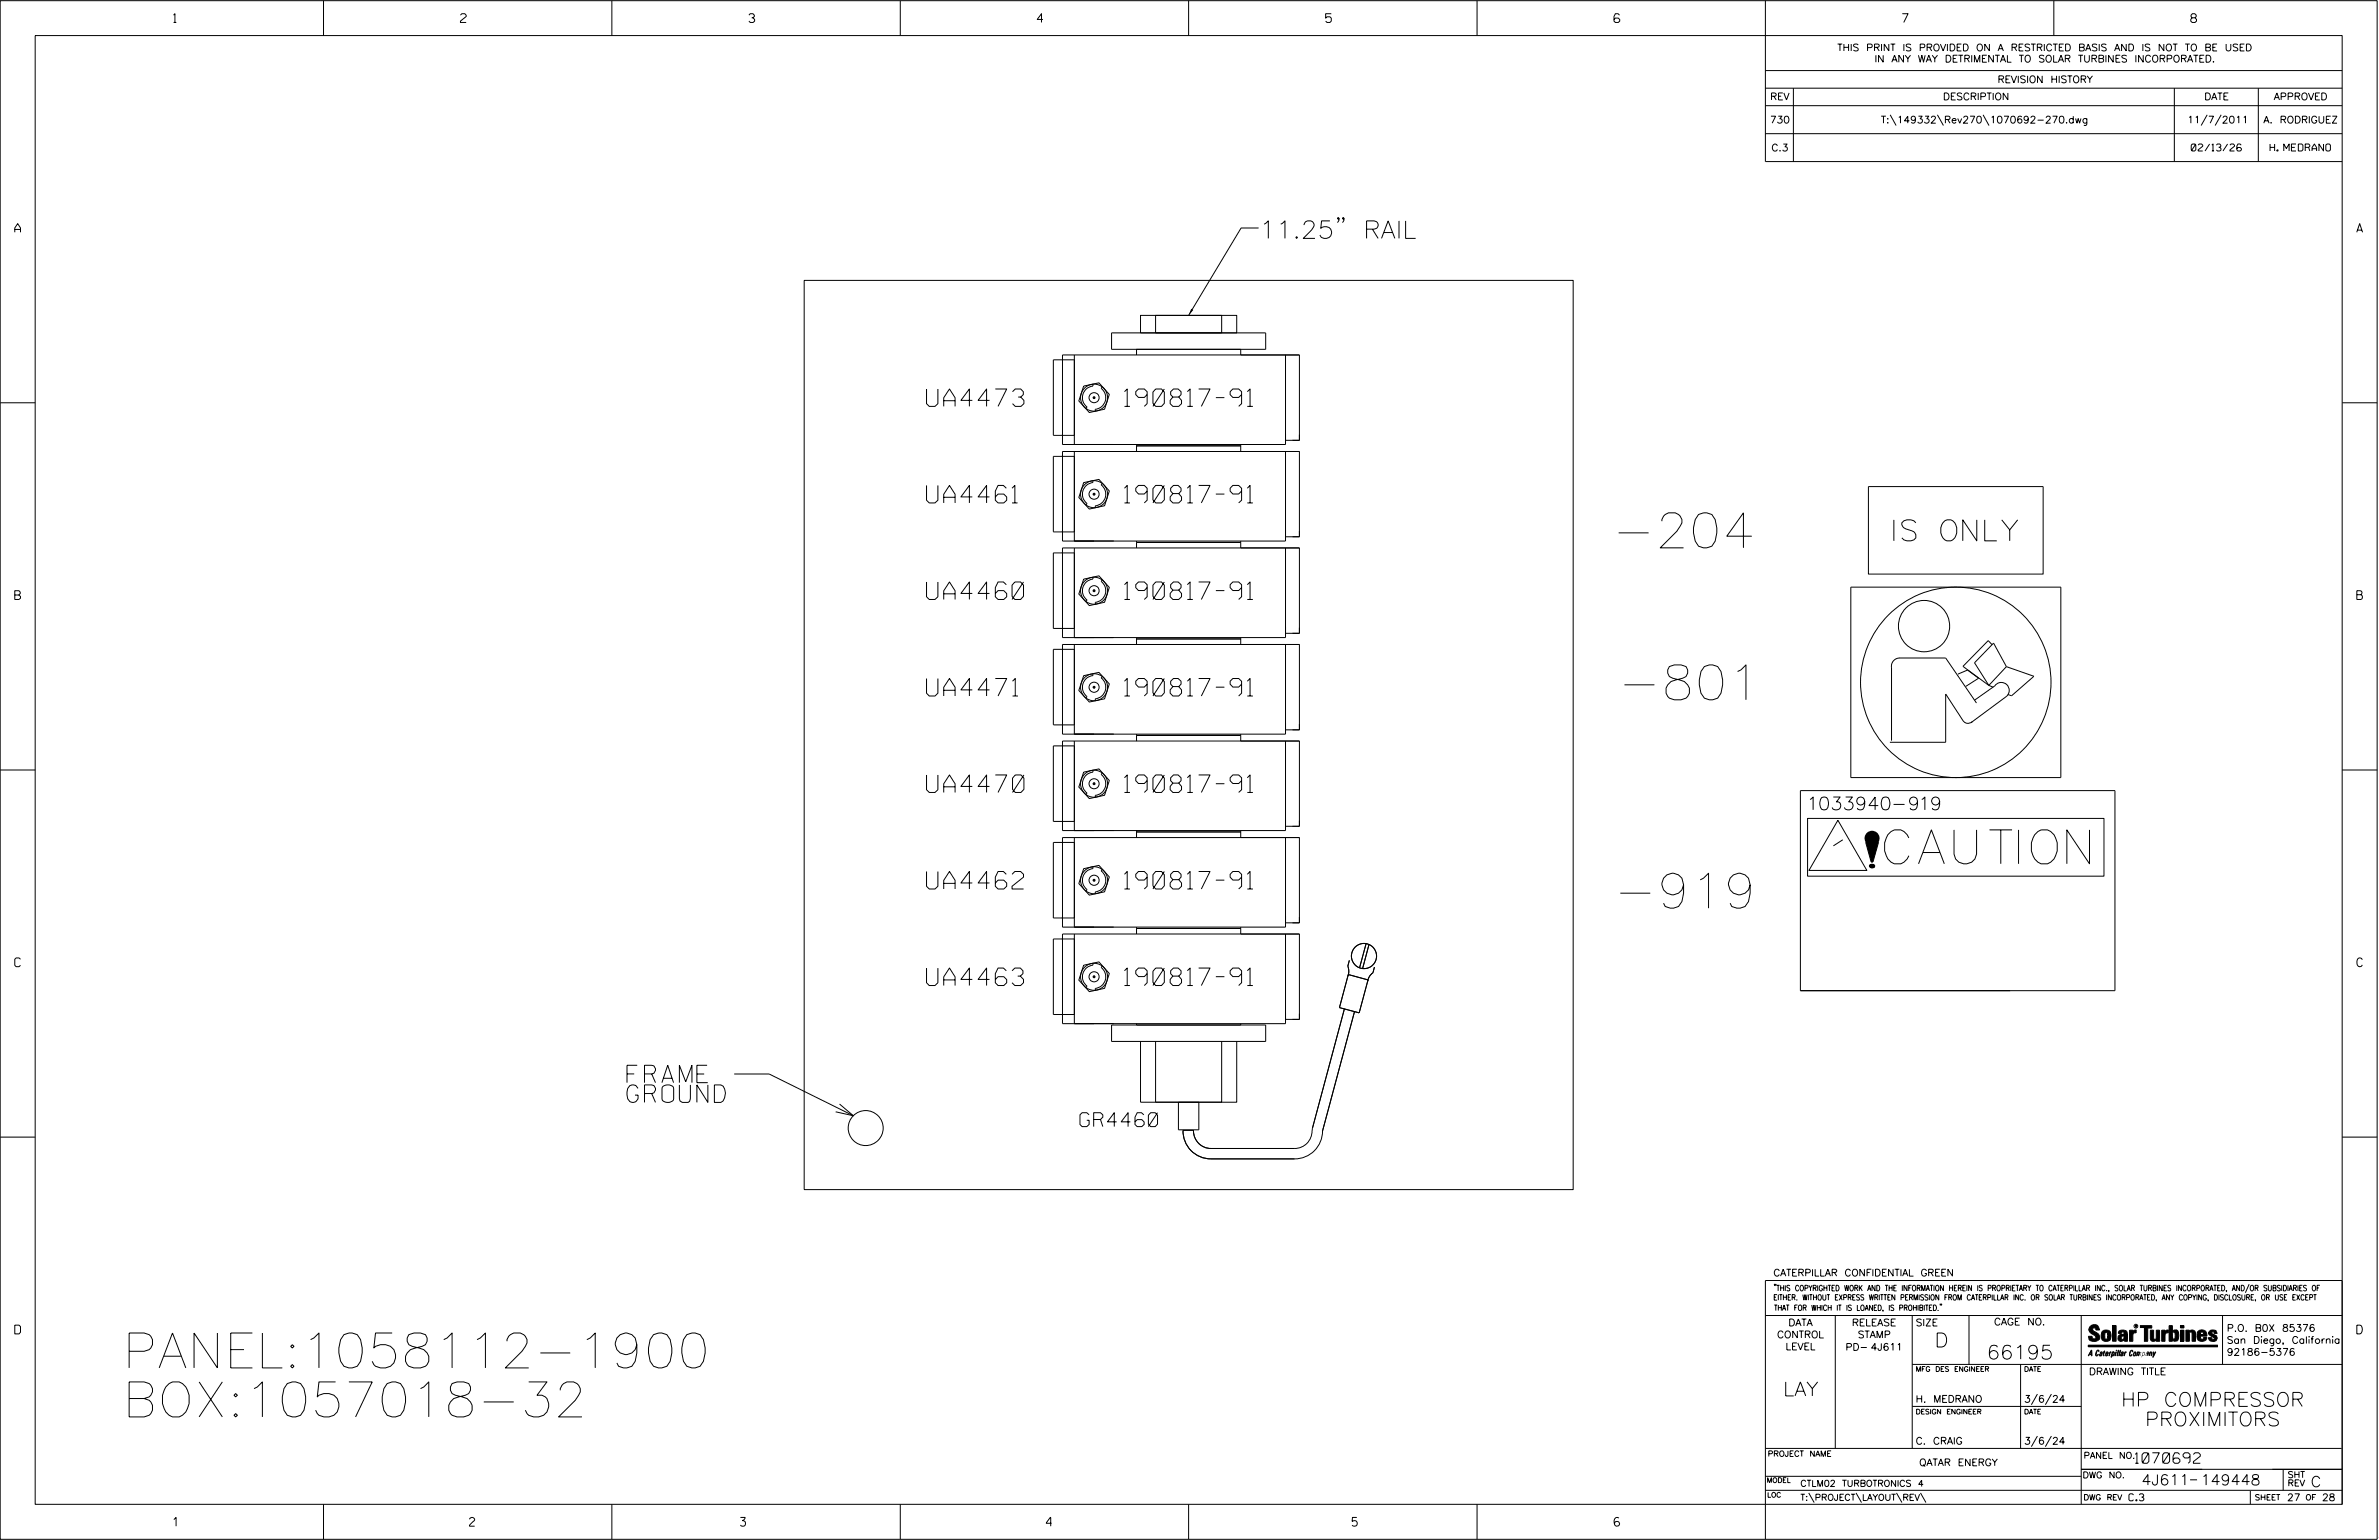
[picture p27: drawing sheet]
<svg xmlns="http://www.w3.org/2000/svg" width="864mm" height="559mm" viewBox="0 0 864 559" stroke-linecap="round" stroke-linejoin="round" font-family="sans-serif">
<defs><g id="words">
<g font-size="12.7">
<text x="585.2" y="198.8">-204</text>
<text x="587.3" y="253.9">-801</text>
<text x="585.8" y="329.5">-919</text>
<text x="44.5" y="496.4">PANEL:1058112-1900</text>
<text x="44.5" y="514.1">BOX:1057018-32</text>
</g>
<text font-size="12.3" x="684.1" y="313.4">CAUTION</text>
<text font-size="7.6" x="687.5" y="196.2">IS ONLY</text>
<g font-size="6.3">
<text x="457.1" y="86.5">11.25&quot; RAIL</text>
<text x="336.3" y="147.5">UA4473</text>
<text x="408.2" y="147.5">190817-91</text>
<text x="336.3" y="182.5">UA4461</text>
<text x="408.2" y="182.5">190817-91</text>
<text x="336.3" y="217.5">UA4460</text>
<text x="408.2" y="217.5">190817-91</text>
<text x="336.3" y="252.5">UA4471</text>
<text x="408.2" y="252.5">190817-91</text>
<text x="336.3" y="287.6">UA4470</text>
<text x="408.2" y="287.6">190817-91</text>
<text x="336.3" y="322.6">UA4462</text>
<text x="408.2" y="322.6">190817-91</text>
<text x="336.3" y="357.6">UA4463</text>
<text x="408.2" y="357.6">190817-91</text>
<text x="227.6" y="392.9">FRAME</text>
<text x="227.6" y="400">GROUND</text>
</g>
<g font-size="5.1">
<text x="392" y="408.8">GR4460</text>
<text x="702.3" y="488.8">D</text>
<text x="721.2" y="493.2">66195</text>
<text x="647.3" y="506.5">LAY</text>
<text x="770" y="510.3">HP COMPRESSOR</text>
<text x="778.7" y="517.4">PROXIMITORS</text>
</g>
<text font-size="4.7" x="657.1" y="293.9">1033940-919</text>
<g font-size="3.8">
<text x="775.1" y="531">1070692</text>
<text x="777.4" y="538.9">4J611</text>
<text x="798.8" y="538.9">149448</text>
<text x="838.8" y="539.5">C</text>
</g>
<g font-size="3.2">
<text x="63" y="8.2">1</text>
<text x="167.2" y="8.2">2</text>
<text x="271.8" y="8.2">3</text>
<text x="376.5" y="8.2">4</text>
<text x="481.2" y="8.2">5</text>
<text x="690.6" y="8.2">7</text>
<text x="795.3" y="8.2">8</text>
<text x="5.4" y="84.3">A</text>
<text x="855.5" y="84.3">A</text>
<text x="5.4" y="217.5">B</text>
<text x="855.6" y="217.5">B</text>
<text x="5.4" y="350.8">C</text>
<text x="855.6" y="350.8">C</text>
<text x="5.4" y="484">D</text>
<text x="855.6" y="484">D</text>
<text x="62.8" y="553.8">1</text>
<text x="170.4" y="553.8">2</text>
<text x="268.8" y="553.8">3</text>
<text x="379.8" y="553.8">4</text>
<text x="490.8" y="553.8">5</text>
<text x="585.9" y="553.8">6</text>
</g>
<g font-size="2.5">
<text x="666.9" y="18.5">THIS PRINT IS PROVIDED ON A RESTRICTED BASIS AND IS NOT TO BE USED</text>
<text x="680.5" y="22.6">IN ANY WAY DETRIMENTAL TO SOLAR TURBINES INCORPORATED.</text>
<text x="725.1" y="30">REVISION HISTORY</text>
<text x="642.6" y="36.3">REV</text>
<text x="705.3" y="36.3">DESCRIPTION</text>
<text x="800.2" y="36.3">DATE</text>
<text x="825.4" y="36.3">APPROVED</text>
<text x="642.5" y="44.7">730</text>
<text x="682.8" y="44.7">T:\149332\Rev270\1070692-270.dwg</text>
<text x="794" y="44.7">11/7/2011</text>
<text x="821.6" y="44.7">A. RODRIGUEZ</text>
<text x="643" y="54.8">C.3</text>
<text x="795.4" y="54.8">02/13/26</text>
<text x="824" y="54.8">H. MEDRANO</text>
<text x="643.8" y="463">CATERPILLAR CONFIDENTIAL GREEN</text>
<text x="645.1" y="485.5">CONTROL</text>
<text x="649.2" y="481.1">DATA</text>
<text x="672.3" y="481.1">RELEASE</text>
<text x="674.4" y="485.5">STAMP</text>
<text x="695.4" y="481.1">SIZE</text>
<text x="723.8" y="480.8">CAGE NO.</text>
<text x="808.4" y="483.1">P.O. B0X 85376</text>
<text x="648.2" y="489.8">LEVEL</text>
<text x="669.9" y="490">PD- 4J611</text>
<text x="808.4" y="487.5">San Diego, California</text>
<text x="808.4" y="491.8">92186-5376</text>
<text x="758.3" y="498.9">DRAWING TITLE</text>
<text x="695.4" y="508.9">H. MEDRANO</text>
<text x="734.8" y="508.9">3/6/24</text>
<text x="695.4" y="524.1">C. CRAIG</text>
<text x="734.8" y="524.1">3/6/24</text>
<text x="696.7" y="531.9">QATAR ENERGY</text>
<text x="772.8" y="544.6">C.3</text>
<text x="830.2" y="544.6">27</text>
<text x="842.9" y="544.6">28</text>
</g>
<g font-size="2.3">
<text x="756.4" y="529.2">PANEL NO.</text>
<text x="653.5" y="539.4">CTLM02 TURBOTRONICS 4</text>
<text x="756" y="536.3">DWG NO.</text>
<text x="830.4" y="539.3">REV</text>
<text x="830.4" y="536.2">SHT</text>
<text x="653.5" y="544.5">T:\PROJECT\LAYOUT\REV\</text>
</g>
<g font-size="2">
<text x="643.8" y="468.4">&quot;THIS COPYRIGHTED WORK AND THE INFORMATION HEREIN IS PROPRIETARY TO CATERPILLAR INC., SOLAR TURBINES INCORPORATED, AND/OR SUBSIDIARIES OF</text>
<text x="643.8" y="471.8">EITHER. WITHOUT EXPRESS WRITTEN PERMISSION FROM CATERPILLAR INC. OR SOLAR TURBINES INCORPORATED, ANY COPYING, DISCLOSURE, OR USE EXCEPT</text>
<text x="644" y="475.6">THAT FOR WHICH IT IS LOANED, IS PROHIBITED.&quot;</text>
<text x="641.7" y="528.5">PROJECT NAME</text>
<text x="756.3" y="544.3">DWG REV</text>
<text x="818.5" y="544.3">SHEET</text>
<text x="836.9" y="544.3">OF</text>
</g>
<g font-size="1.8">
<text x="695.4" y="497.6">MFG DES ENGINEER</text>
<text x="734.8" y="497.6">DATE</text>
<text x="695.4" y="513.1">DESIGN ENGINEER</text>
<text x="734.8" y="513.1">DATE</text>
<text x="641.3" y="538">MODEL</text>
<text x="641.5" y="543.3">LOC</text>
</g>
<text font-size=".9" x="775.1" y="481.7">R</text>
</g></defs>
<g fill="none" stroke="#000" stroke-width=".36">
<path d="M.1 .2h862.8v558.4h-862.8zM12.8 12.9h837.4v533h-837.4zM117.4 .2v12.7M222.1 .2v12.7M326.8 .2v12.7M431.5 .2v12.7M536.2 .2v12.7M587.9 5.5l-.5-.5h-1l-.5 1v1.7l.5 .4h1l.6-.4v-.6l-.6-.5h-1l-.5 .5M640.9 .2v58.4h209.3M745.6 .2v12.7M640.9 25.6h209.3M640.9 32h209.3"/>
<path d="M640.9 38.3h209.3M651 32v26.6M789.3 32v26.6M819.8 32v26.6M640.9 48.5h209.3M686.2 41.7l2.1 3.8M703.3 41.7l2.2 3.8M719.9 41.7l2.1 3.8M801.2 41.7l-2.2 3.8M806.3 41.7l-2.2 3.8M486.1 79.2l-.3 .4-.3-.4 .3-.3 .3 .3v.6l-.6 1M487.9 79.2l-.3 .4-.3-.4 .3-.3a1.21 1.21 0 0 1-.3 1.9"/>
<path d="M456.9 82.7h-6.4l-19 31.7M291.9 101.7h279.2v330h-279.2zM414 114.4h34.9v6.4h-34.9zM419.5 114.4h24v6.4h-24zM390 130.6h-7.6v27.4h7.6M390 128.8v32.5M396.7 139.4l.1 .7a4.2 4.2 0 0 0-3.7 3 4.2 4.2 0 0 0 1.5 4.6l-.4 .5M403.5 120.8h56v6h-56zM412.6 126.8v2M450.4 126.8v2M466.7 128.8v32.5h-81v-32.5h86v31h-5M.1 146.2h12.7"/>
<path d="M393.4 140.1l5.5-1.2 3.8 4.2-1.7 5.4-5.6 1.2-3.8-4.2zM400.1 140.4l-.4 .5a4.2 4.2 0 0 1 1.5 4.6 4.2 4.2 0 0 1-3.6 3l.1 .7M850.2 146.2h12.7M390 165.6h-7.6v27.4h7.6M390 163.8v32.5M393.4 175.1l5.5-1.1 3.8 4.2-1.7 5.3-5.6 1.2-3.8-4.2zM396.7 174.4l.1 .7a4.3 4.3 0 0 0-3.7 3.1 4.3 4.3 0 0 0 1.5 4.5l-.4 .5M400.1 175.4l-.4 .5a4.3 4.3 0 0 1 1.6 4.6 4.3 4.3 0 0 1-3.7 3.1l.1 .6M412.6 161.8h37.8M412.6 161.3v2.5M450.4 161.3v2.5M466.7 163.8v32.5h-81v-32.5h86v31h-5"/>
<path d="M678.3 176.6h63.4v31.7h-63.4zM390 198.8v32.6M412.6 196.8h37.8M412.6 196.3v2.5M450.4 196.3v2.5M466.7 198.8v32.6h-81v-32.6h86v31h-5M390 200.6h-7.6v27.4h7.6M393.4 210.1l5.5-1.1 3.8 4.1-1.7 5.4-5.6 1.2-3.8-4.2zM396.7 209.5l.1 .6a4.3 4.3 0 0 0-3.7 3.1 4.3 4.3 0 0 0 1.5 4.5l-.4 .6M400.1 210.4l-.4 .6a4.3 4.3 0 0 1 1.6 4.5 4.3 4.3 0 0 1-3.7 3.1l.1 .6M671.9 213h76.2v69.2h-76.2zM390 235.6h-7.6v27.4h7.6"/>
<path d="M390 233.9v32.5M412.6 231.8h37.8M412.6 231.4v2.5M450.4 231.4v2.5M466.7 233.9v32.5h-81v-32.5h86v30.9h-5M689.6 238.8h16.7l11.2 16.3M689.8 238.8a3 3 0 0 0-3.2 3.5M723.1 233.9l-1.4-1.5-9.1 9.4 9.4 6.9M393.4 245.2l5.5-1.2 3.8 4.2-1.7 5.4-5.6 1.1-3.8-4.2zM396.7 244.5l.1 .6a4.3 4.3 0 0 0-3.7 3.1 4.3 4.3 0 0 0 1.5 4.6l-.4 .5M400.1 245.5l-.4 .5a4.2 4.2 0 0 1 1.5 4.5 4.2 4.2 0 0 1-3.6 3.1l.1 .6M686.6 242.2v26.5"/>
<path d="M710.7 244.6l3.5-1.5 4.1 3-4.7 3M722 248.7l1.6 .7M728.2 252.8a2.88 2.88 0 0 0 .3-4.4 2.88 2.88 0 0 0-4.4 .6l-7.3 5.1M728.3 252.8l-12.8 9.4M728.3 241.9l-6.3 6.8M728.3 241.9l10 3.5-8 7M728.3 241.9l-4.6-8.5-6.9 7.1 5.2 8.2M728.9 252l1.4 .5M.1 279.4h12.7M390 270.7h-7.6v27.4h7.6M390 268.9v32.5M396.7 279.5l.1 .7a4.2 4.2 0 0 0-3.7 3 4.2 4.2 0 0 0 1.5 4.6l-.4 .5"/>
<path d="M412.6 266.8h37.8M412.6 266.4v2.5M450.4 266.4v2.5M466.7 268.9v32.5h-81v-32.5h86v30.9h-5M712.3 261a2.21 2.21 0 0 0 3.7 .8M712.3 261.1l-6-9.3v17.5h-20.3M850.2 279.4h12.7M393.4 280.2l5.5-1.2 3.8 4.2-1.7 5.4-5.6 1.2-3.8-4.2zM400.1 280.5l-.4 .5a4.2 4.2 0 0 1 1.5 4.5 4.2 4.2 0 0 1-3.6 3.1l.1 .7M653.6 286.9h114.2v72.6h-114.2zM656.2 297h107.6v20.9h-107.6zM667.2 297.6l10.5 18.2h-21z"/>
<path d="M390 305.7h-7.6v27.4h7.6M390 303.9v32.5M393.4 315.2l5.5-1.2 3.8 4.2-1.7 5.4-5.6 1.2-3.8-4.2zM396.7 314.5l.1 .7a4.3 4.3 0 0 0-3.7 3 4.3 4.3 0 0 0 1.5 4.6l-.4 .5M400.1 315.5l-.4 .5a4.3 4.3 0 0 1 1.6 4.6 4.3 4.3 0 0 1-3.7 3l.1 .7M412.6 301.9h37.8M412.6 301.4v2.5M450.4 301.4v2.5M466.7 303.9v32.5h-81v-32.5h86v31h-5M668.9 304.7l-3.3 2.2M677.3 305.6l1.9 7.1h.7l2-7.1M678.6 314.3l.2 .1"/>
<path d="M678.7 314.1h.1M678.7 314a.97 .97 0 0 1 1.1-.4 .97 .97 0 0 1 .7 .9 .96 .96 0 0 1-1.1 .4 .96 .96 0 0 1-.7-.9zM678.7 313.9l.3 .3M678.8 314.2l.3 .3M678.9 313.8h.1M679 314.6l.2 .3M679 313.8l-.3 .3M679 313.7l.2 .2M679.1 314l.2 .3M679.2 314.3l.2 .3M679.3 313.8l.3 .3M679.3 313.6l-.7 .7"/>
<path d="M679.3 313.6l.1 .1M679.4 314.1l.3 .3M679.5 314.5l.3 .2M679.6 314.8l.1 .1M679.6 313.9l.3 .3M679.7 314.2l.3 .3M679.8 313.6l-1 1M679.8 313.8l-.2-.2-.9 .9M679.8 313.7l.3 .2M679.8 314.6l.3 .2M679.9 314l.3 .3M679.9 313.7l-1 1"/>
<path d="M680 314.3l.3 .3M680.1 313.7l-1.1 1.1M680.2 313.8l.2 .3M680.3 313.8l-1.1 1.1M680.3 314.1l.2 .3M680.4 313.9l-1 1M680.5 314l-1 .9-.2-.2M680.5 314.5l-.3 .2M680.5 314.2l-.7 .7M390 338.9v32.5M412.6 336.9h37.8M412.6 336.4v2.5"/>
<path d="M450.4 336.4v2.5M466.7 338.9v32.5h-81v-32.5h86v31h-5M390 340.7h-7.6v27.4h7.6M393.4 350.2l5.5-1.2 3.8 4.2-1.7 5.4-5.6 1.2-3.8-4.2zM396.7 349.6l.1 .6a4.3 4.3 0 0 0-3.7 3.1 4.3 4.3 0 0 0 1.5 4.5l-.4 .6M400.1 350.5l-.4 .5a4.3 4.3 0 0 1 1.6 4.6 4.3 4.3 0 0 1-3.7 3.1l.1 .6M489.4 353.6l7.2 2-3.2 11.9-7.2-1.9zM489.8 348.5l-.5 2.1 .3 1.8-.3 1.7M495.9 342.4l-2.4 8.8M497 342.7l-2.4 8.8M498.9 350.9l-.5 2.1-1.3 1.3-.6 1.7M403.5 371.9h56v6h-56z"/>
<path d="M412.6 371.4v.5M414 377.9v22h34.9v-22M419.5 377.9v22h24v-22M450.4 371.4v.5M488 366.1l-11.6 43.3a6.7 6.7 0 0 1-6.4 7.3h-30.4a6.4 6.4 0 0 1-6.4-6.5h-3.8a10.1 10.1 0 0 0 10.2 10.3h30.4a10.1 10.1 0 0 0 10.1-10.1l11.6-43.3M266.5 389.7h12.7l30.6 15.1M427.8 399.9h7.4v10.1h-7.4zM.1 412.6h12.7M304.8 400.6l5 4.2-6.4-1.4M850.2 412.6h12.7M640.9 477.3h209.3M644.2 466.1l-.1 .4"/>
<path d="M644.7 466.1l-.2 .4M666.2 477.3v48.3M694.2 477.3v48.3M704.4 473.3l-.1 .4M704.8 473.3l-.1 .4M714.8 477.3v17.8M755.5 477.3v68.6M806.8 477.3v17.8M816.5 466l-1.4 3.1M850.2 464.6h-209.3v94M850.2 464.8v81.1M694.2 495.1h156"/>
<path d="M733.5 495.1v30.5M758.6 481.4a2.02 2.02 0 0 1 3.1-.1l.5 1.3h-1.3l-.2-.6-.4-.2-.6 .1-.1 .4 .4 .7a2.46 2.46 0 0 1 2.2 2.9 2.83 2.83 0 0 1-3.8 .3l-.3-1.3h1.3l.2 .7 .6 .3 .5-.2 .2-.5-.4-.6-1.9-1.2-.4-.9zM759.2 491.3h-.7l.7-1.2v1.9h.2l-.1-2.1-1.3 2.1 .5-.5h.7M761.3 490l.3-.2 .4 .3-.1 .3-.3-.4-.4 .3-.3 1.6h.4l.4-.5-.3 .6-.4 .1-.3-.4zM762.6 490.6l.5-.1-.1 1.4h-.9a.74 .74 0 0 1 .9-.8l-.3 .7-.5 .1 .2-.5 .6-.2v-.5l-.7 .2zM763 483.2a2.17 2.17 0 0 1 3.1 0l.3 1.4-.3 1.5a2.17 2.17 0 0 1-3.1 0l-.3-1.5zM763.6 490.5l.4-.4 .2 .6h-.3l-.3 .9 .2 .4-.3-.1zM764.1 483.7l.5-.4 .4 .3v2.2l-.4 .2-.5-.2zM764.6 491.1l.6 .2v-.7l-.4-.1-.4 .6-.1 .8h.6M764.6 491.1l-.1 .8h.4M764.6 482.6v.8M764.8 490.7l.4 .1v.3h-.6z"/>
<path d="M765 491.5l-.1 .4zM766 490.5l-.5 1.5zM766 490.8l.4-.3-.4 .4M766.9 481h1.3v5.7h-1.3zM767 490.8l.5 .1-.3 .8-.4 .2zM767.3 490.5h-.5l-.5 2M767.3 490.5a.8 .8 0 0 1 .2 1 .8 .8 0 0 1-.9 .4l-.1 .6M767.3 490.5l-.1 .2M768.1 490.5l-.4 1.5zM768.2 489.9h.3l-.1 .2h-.2zM769 489.9l-.5 2.1zM769.7 489.9l-.6 2.1z"/>
<path d="M770.1 491.4l.5-.3-.5 .8zM770.4 491.9h.1M770.6 491.1l.1-.4-.7 .2 .1-.3 .6-.1 .2 .3-.5 1.1M770.6 491.1a.74 .74 0 0 0-.8 .8h.6M771 484.8h-.7l-.3 .6 .4 .7 .5-.3 .1-2.4h-.8l-.1 .4h-1.2a1.71 1.71 0 0 1 1.8-1.3 1.71 1.71 0 0 1 1.6 1.4v2.8h-1.1l-.1-.6M771 484.2l-1.5 .1a1.41 1.41 0 0 0 0 2.4l.5 .1 1.1-.7M771.2 486.1h-.1M771.4 490.5l.1 .3 .4-.3-.9 1.5zM771.5 490.8h.1M773 482.7h1.2v.5l.5-.5 .7-.1v1h-.6l-.5 .4-.1 2.7h-1.2zM773.3 490.3l.6-.4 .4 .2-.1 .4-.3-.4a1.28 1.28 0 0 0-.5 1.8l.6-.4-.1 .4-.8 .1zM774.7 490.8l.5-.3a.88 .88 0 0 1 .2 .9 .88 .88 0 0 1-.7 .7l-.2-.2z"/>
<path d="M774.8 490.9h.5l-.3 1h-.3l-.2-.2zM775.2 490.5l-.1 .2M776.8 481h4.3v.9h-1.5v4.8h-1.3M776.8 490.6l-.8 .2v-.3l-.4 1.5 .8-1.3v1.3l.3-1.2M779.3 491.1h.4M779.6 490.5h.3l-.3 1.4M779.6 490.7h.2l-.1 .4M779.7 491.1l-.1 .4M779.7 491.1l-.4 .2M780.1 492l.4-1.5 .1 .3 .3-.3 .3 .2-.3 1.3v-1.3l-.7 1.3M780.6 482.7h1.2v2.7l.1 .4 .4 .3 .4-.7v-2.7h1.2l.1 4h-1.3v-.5l-1.1 .6-.7-.3-.3-.7zM781.6 492.5l1-2-.8 1.3-.2-1.3-.2 2"/>
<path d="M784.7 482.7h1.2v.5l.5-.5 .7-.1v1h-.5l-.6 .4-.1 2.7h-1.2zM787.4 481h1.2v2a1.4 1.4 0 0 1 2.2 .2l.1 1.4-.4 1.9-1.5 .1-.4-.5v-1l.5 .9 .5-.3v-2.1l-.5-.4-.5 .7v2.8h-1.2zM791.5 482.7h1.3v4h-1.3zM791.5 481h1.3v.9h-1.3zM793.5 482.7h1.3v.4l.7-.5 1.1 .2 .4 .6v3.3h-1.2l-.3-3.4-.7 .2v3.2h-1.3zM794.8 483.1h.1M797.7 483.2a1.92 1.92 0 0 1 2.4-.5 1.92 1.92 0 0 1 1 2.1h-2.3v.8l.6 .5 .5-.3v-.5h1.2a1.83 1.83 0 0 1-2.1 1.4 1.83 1.83 0 0 1-1.5-2.1zM798.8 484.2v.6M799.1 483.4h.6l.2 .8h-1.1zM804.6 482.9a1.84 1.84 0 0 0-2.9 .8 3.3 3.3 0 0 0 2.2 1.9l-.5 .5-.4-.3-.1-.4h-1.2l.1 .6a1.92 1.92 0 0 0 2.9 .4M804.9 483.8h-1.2l-.2-.6-.5 .1-.1 .3 .1 .3 1.8 .9M805.1 488.1h-47.1v.6h47.1"/>
<path d="M694.2 510.3h61.3M739.6 505.8l-2.2 3.9M744.7 505.8l-2.2 3.9M640.9 525.6h209.2M640.9 535.7h114.6M739.6 521.1l-2.2 3.8M744.7 521.1l-2.2 3.8M755.5 533.2h94.7M795 537h2.6M828.8 533.2v7.6M117.4 545.9v12.7M222.1 545.9v12.7"/>
<path d="M326.8 545.9v12.7M431.5 545.9v12.7M536.2 545.9v12.7M640.9 540.8h209.3M656.6 541.7l2 3.5M673.8 541.7l1.9 3.5M688.4 541.7l2 3.5M697.2 541.7l1.9 3.5M816.9 541v4.9"/>
<circle cx="397.2" cy="144.3" r="4.9"/>
<circle cx="397.2" cy="144.3" r="1.82"/>
<circle cx="397.2" cy="144.3" r=".34"/>
<circle cx="397.2" cy="179.3" r=".35"/>
<circle cx="397.2" cy="179.3" r="1.83"/>
<circle cx="397.2" cy="179.3" r="4.9"/>
<circle cx="397.2" cy="214.3" r=".35"/>
<circle cx="397.2" cy="214.3" r="4.9"/>
<circle cx="397.2" cy="214.3" r="1.83"/>
<circle cx="698.4" cy="227.2" r="9.3"/>
<circle cx="397.2" cy="249.4" r="4.9"/>
<circle cx="397.2" cy="249.4" r=".35"/>
<circle cx="397.2" cy="249.4" r="1.83"/>
<circle cx="710" cy="247.6" r="34.6"/>
<circle cx="397.2" cy="284.4" r="4.9"/>
<circle cx="397.2" cy="284.4" r=".35"/>
<circle cx="397.2" cy="284.4" r="1.82"/>
<circle cx="397.2" cy="319.4" r=".35"/>
<circle cx="397.2" cy="319.4" r="1.83"/>
<circle cx="397.2" cy="319.4" r="4.9"/>
<circle cx="397.2" cy="354.4" r=".35"/>
<circle cx="397.2" cy="354.4" r="1.83"/>
<circle cx="397.2" cy="354.4" r="4.9"/>
<circle cx="495.1" cy="346.9" r="4.6"/>
<circle cx="314.3" cy="409.3" r="6.4"/>
<circle cx="775.4" cy="481.2" r=".69"/>
</g>
<g fill="#000">
<path d="M432.4 112l.8 .5-1.7 1.9zM768.1 490.5l-.4 1.5zM768.2 489.9h.3l-.1 .2h-.2zM769 489.9l-.5 2.1zM769.7 489.9l-.6 2.1zM791.5 481h1.3v.9h-1.3zM791.5 482.7h1.3v4h-1.3zM758 488.1h47.1v.6h-47.1z"/>
<path d="M678.7 314a.97 .97 0 0 1 1.1-.4 .97 .97 0 0 1 .7 .9 .96 .96 0 0 1-1.1 .4 .96 .96 0 0 1-.7-.9z" fill-rule="evenodd"/>
<path d="M677.5 302.4a2.74 2.74 0 0 1 3.7-.4 2.74 2.74 0 0 1 .7 3.6l-2 7.1h-.7l-1.9-7.1a2.68 2.68 0 0 1 .2-3.2z" fill-rule="evenodd"/>
<path d="M759.2 489.9l-1.2 2.1 .5-.5h.7v.5h.2zM759.2 490.1v1.2h-.7z" fill-rule="evenodd"/>
<path d="M758.6 481.4a2.02 2.02 0 0 1 3.1-.1l.5 1.3h-1.3l-.2-.6-.4-.2-.6 .1-.1 .4 .4 .7a2.46 2.46 0 0 1 2.2 2.9 2.83 2.83 0 0 1-3.8 .3l-.3-1.3h1.3l.2 .7 .6 .3 .5-.2 .2-.5-.4-.6-1.9-1.2-.4-.9z" fill-rule="evenodd"/>
<path d="M761.3 490l.3-.2 .4 .3-.1 .3-.3-.4-.4 .3-.3 1.6h.4l.4-.5-.3 .6-.4 .1-.3-.4z" fill-rule="evenodd"/>
<path d="M762.6 490.6l.5-.1-.1 1.4h-.9a.74 .74 0 0 1 .9-.8l-.6 .3-.2 .5 .5-.1 .3-.6v-.5l-.7 .2z" fill-rule="evenodd"/>
<path d="M763.6 490.5l.4-.4 .2 .6h-.3l-.3 .9 .2 .4-.3-.1z" fill-rule="evenodd"/>
<path d="M764.8 490.5l.5 .3-.1 .5h-.6l.6-.2v-.3l-.4-.1-.3 1.2h.4l.3-.4-.6 .6-.3-.2v-.4z" fill-rule="evenodd"/>
<path d="M763 483.2a2.17 2.17 0 0 1 3.1 0l.3 1.4-.3 1.5a2.17 2.17 0 0 1-3.1 0l-.3-1.5zM764.1 483.7v2.1l.5 .2 .4-.2v-2.2l-.4-.3z" fill-rule="evenodd"/>
<path d="M766 490.5v.3l.4-.1-.4 .2-.5 1.1z" fill-rule="evenodd"/>
<path d="M766.8 490.5l-.5 2 .3-.6a.71 .71 0 0 0 .9-.5 .71 .71 0 0 0-.4-.9zM767 490.8l.5 .1-.3 .8-.4 .2z" fill-rule="evenodd"/>
<path d="M766.9 481h1.3v5.7h-1.3z" fill-rule="evenodd"/>
<path d="M770.1 490.6l.6-.1 .2 .3-.4 1.2-.5 .1-.2-.5 .3-.5h.5l-.7 .5v.3l.4-.1 .4-.9-.5-.2-.2 .2z" fill-rule="evenodd"/>
<path d="M769.4 482.8l-.5 1h1.2l.1-.4h.8v.8l-1.5 .1a1.41 1.41 0 0 0 0 2.4l.5 .1 1.1-.7 .1 .6h1.1v-2.8a1.79 1.79 0 0 0-2.4-1.2zM770.3 484.8h.7l-.1 1-.5 .3-.4-.7z" fill-rule="evenodd"/>
<path d="M771.4 490.5l.1 .3 .4-.3-.9 1.5z" fill-rule="evenodd"/>
<path d="M773 482.7h1.2v.5l.5-.5 .7-.1v1h-.6l-.5 .4-.1 2.7h-1.2z" fill-rule="evenodd"/>
<path d="M773.3 490.3l.6-.4 .4 .2-.1 .4-.3-.4a1.28 1.28 0 0 0-.5 1.8l.6-.4-.3 .5h-.6z" fill-rule="evenodd"/>
<path d="M774.7 490.8l-.2 1.1h.7a.96 .96 0 0 0 0-1.4zM774.8 490.9h.5l-.1 .6-.5 .4-.2-.2z" fill-rule="evenodd"/>
<path d="M776 490.5v.3l.4-.3 .2 .3 .7-.2-.3 1.4v-1.3l-.6 1.3v-1.3l-.8 1.3z" fill-rule="evenodd"/>
<path d="M776.8 481h4.3v.9h-1.5v4.8h-1.3v-4.8h-1.5z" fill-rule="evenodd"/>
<path d="M777.9 490.5l-.5 2 .3-.6a.71 .71 0 0 0 .9-.5 .71 .71 0 0 0-.4-.9zM778.1 490.8l.3-.1 .1 .4-.5 .8-.2-.5z" fill-rule="evenodd"/>
<path d="M779.3 490.6l.6-.1-.3 1.5-.7-.1a.67 .67 0 0 1 .8-.8l-.6 .3-.1 .5 .4-.1 .4-.9-.4-.2-.3 .2z" fill-rule="evenodd"/>
<path d="M780.5 490.5l.1 .3 .3-.3 .3 .2-.3 1.3v-1.3l-.8 1.3z" fill-rule="evenodd"/>
<path d="M780.6 482.7h1.2v2.7l.1 .4 .4 .3 .4-.7v-2.7h1.2l.1 4h-1.3v-.5l-1.1 .6-.7-.3-.3-.7z" fill-rule="evenodd"/>
<path d="M781.6 490.5l.2 1.3 .8-1.3-1.2 2z" fill-rule="evenodd"/>
<path d="M784.7 482.7h1.2v.5l.5-.5 .7-.1v1h-.5l-.6 .4-.1 2.7h-1.2z" fill-rule="evenodd"/>
<path d="M787.4 481h1.2v2a1.4 1.4 0 0 1 2.2 .2l.1 1.4-.4 1.9-1.5 .1-.4-.5v-1l.5 .9 .5-.3v-2.1l-.5-.4-.5 .7v2.8h-1.2z" fill-rule="evenodd"/>
<path d="M793.5 482.7h1.3v.4a1.29 1.29 0 0 1 2.2 .3v3.3h-1.2l-.3-3.4-.7 .2v3.2h-1.3z" fill-rule="evenodd"/>
<path d="M797.7 483.2a1.92 1.92 0 0 1 2.4-.5 1.92 1.92 0 0 1 1 2.1h-2.3v.8l.6 .5 .5-.3v-.5h1.2a1.83 1.83 0 0 1-2.1 1.4 1.83 1.83 0 0 1-1.5-2.1zM799.1 483.4l-.3 .8h1.1l-.2-.8z" fill-rule="evenodd"/>
<path d="M801.9 483.2a1.94 1.94 0 0 1 3 .1v.5h-1.2l-.2-.6-.5 .1-.1 .3 .1 .3 1.8 .9a1.2 1.2 0 0 1 .1 1.3 1.2 1.2 0 0 1-1.2 .7l-1.6-.4-.4-1h1.2l.1 .4 .4 .3 .5-.5a3.3 3.3 0 0 1-2.2-1.9z" fill-rule="evenodd"/>
<circle cx="397.2" cy="144.3" r=".34"/>
<circle cx="397.2" cy="179.3" r=".35"/>
<circle cx="397.2" cy="214.3" r=".35"/>
<circle cx="397.2" cy="249.4" r=".35"/>
<circle cx="397.2" cy="284.4" r=".35"/>
<circle cx="397.2" cy="319.4" r=".35"/>
<circle cx="397.2" cy="354.4" r=".35"/>
<circle cx="761.4" cy="492" r=".07"/>
<circle cx="762.2" cy="485.1" r=".07"/>
<circle cx="769.3" cy="492" r=".07"/>
<circle cx="773.1" cy="486.7" r=".07"/>
<circle cx="791.5" cy="486.7" r=".07"/>
<circle cx="791.5" cy="481" r=".07"/>
<circle cx="794.8" cy="486.7" r=".07"/>
</g>
<use href="#words"/>
</svg>
